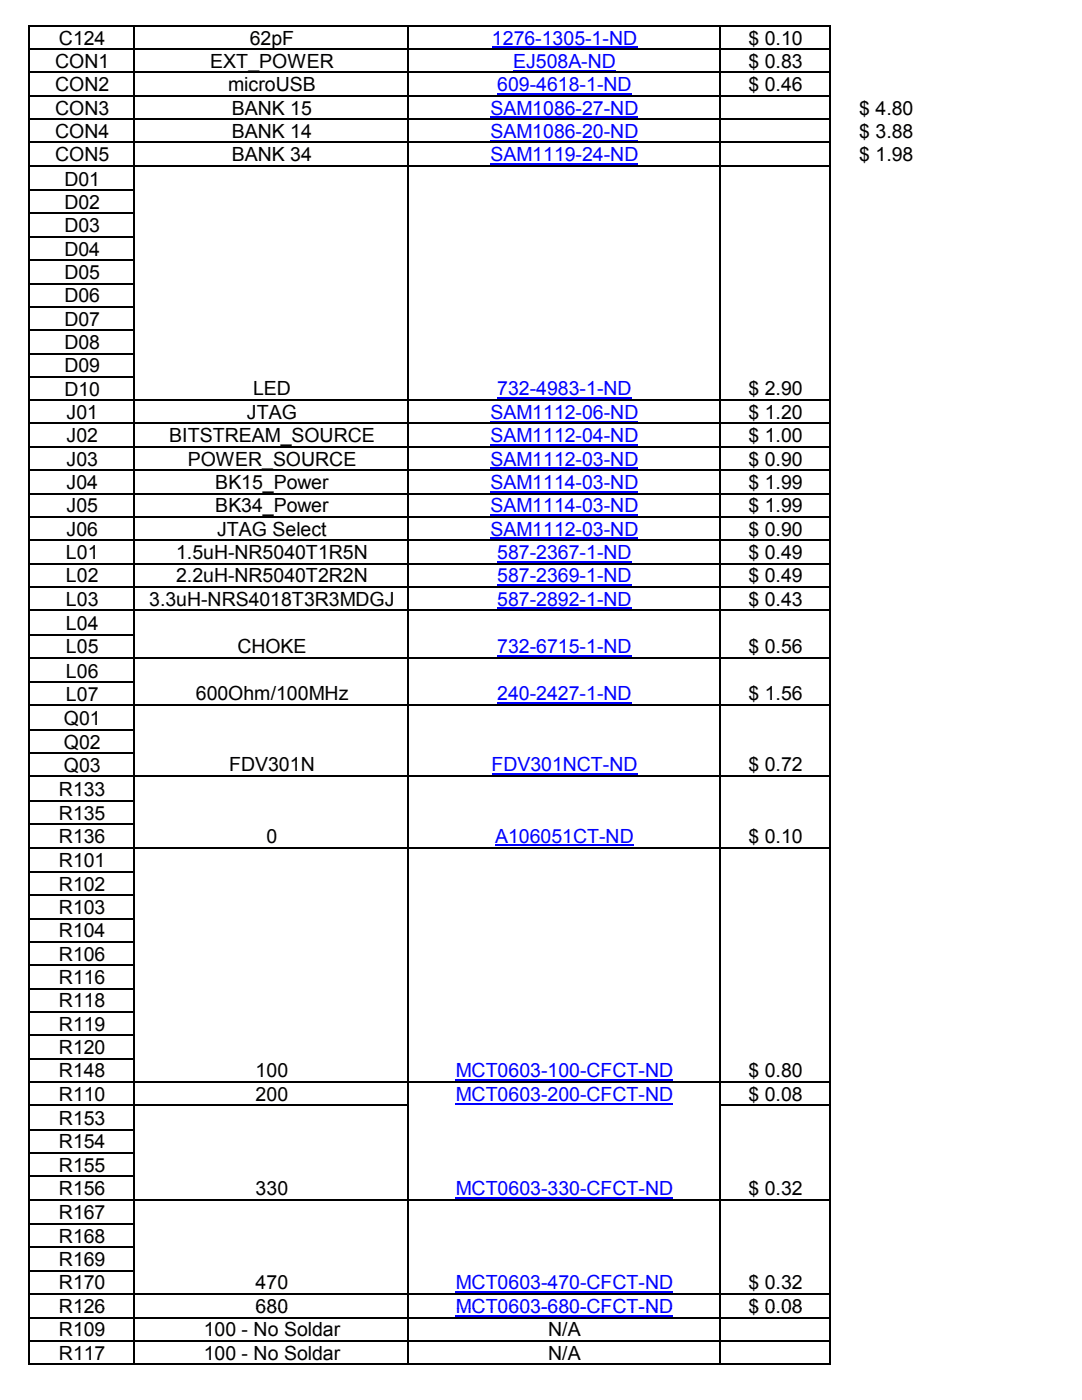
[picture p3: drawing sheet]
<svg xmlns="http://www.w3.org/2000/svg" width="216mm" height="279mm" viewBox="0 0 216 279" stroke-linecap="round" stroke-linejoin="round" font-family="sans-serif">
<defs><g id="words">
<g font-size="3.9">
<text x="11.8" y="8.9">C124</text>
<text x="49.8" y="8.9">62pF</text>
<text x="149.3" y="8.9">$ 0.10</text>
<text x="11" y="13.5">CON1</text>
<text x="41.9" y="13.5">EXT_POWER</text>
<text x="149.3" y="13.5">$ 0.83</text>
<text x="11" y="18.2">CON2</text>
<text x="11" y="22.9">CON3</text>
<text x="45.5" y="18.2">microUSB</text>
<text x="46.3" y="22.9">BANK 15</text>
<text x="149.3" y="18.2">$ 0.46</text>
<text x="171.4" y="22.9">$ 4.80</text>
<text x="11" y="27.5">CON4</text>
<text x="46.3" y="27.5">BANK 14</text>
<text x="171.4" y="27.5">$ 3.88</text>
<text x="11" y="32.2">CON5</text>
<text x="46.3" y="32.2">BANK 34</text>
<text x="171.4" y="32.2">$ 1.98</text>
<text x="12.9" y="37">D01</text>
<text x="12.9" y="41.7">D02</text>
<text x="12.9" y="46.4">D03</text>
<text x="12.9" y="51">D04</text>
<text x="12.9" y="55.7">D05</text>
<text x="12.9" y="60.3">D06</text>
<text x="12.9" y="65">D07</text>
<text x="12.9" y="69.6">D08</text>
<text x="12.9" y="74.3">D09</text>
<text x="12.9" y="79">D10</text>
<text x="13.3" y="83.6">J01</text>
<text x="49.3" y="83.6">JTAG</text>
<text x="50.5" y="78.9">LED</text>
<text x="149.3" y="83.6">$ 1.20</text>
<text x="149.3" y="78.9">$ 2.90</text>
<text x="13.3" y="88.3">J02</text>
<text x="33.8" y="88.3">BITSTREAM_SOURCE</text>
<text x="149.3" y="88.3">$ 1.00</text>
<text x="13.3" y="92.9">J03</text>
<text x="37.5" y="92.9">POWER_SOURCE</text>
<text x="149.3" y="92.9">$ 0.90</text>
<text x="13.3" y="97.6">J04</text>
<text x="43" y="97.6">BK15_Power</text>
<text x="149.3" y="97.6">$ 1.99</text>
<text x="13.3" y="102.2">J05</text>
<text x="13.3" y="106.9">J06</text>
<text x="43" y="102.2">BK34_Power</text>
<text x="43.3" y="106.9">JTAG Select</text>
<text x="149.3" y="102.2">$ 1.99</text>
<text x="149.3" y="106.9">$ 0.90</text>
<text x="13.2" y="111.5">L01</text>
<text x="35.1" y="111.5">1.5uH-NR5040T1R5N</text>
<text x="149.3" y="111.5">$ 0.49</text>
<text x="13.2" y="116.2">L02</text>
<text x="35.1" y="116.2">2.2uH-NR5040T2R2N</text>
<text x="149.3" y="116.2">$ 0.49</text>
<text x="13.2" y="120.9">L03</text>
<text x="13.2" y="125.7">L04</text>
<text x="29.8" y="120.9">3.3uH-NRS4018T3R3MDGJ</text>
<text x="149.3" y="120.9">$ 0.43</text>
<text x="13.2" y="130.4">L05</text>
<text x="47.4" y="130.3">CHOKE</text>
<text x="149.3" y="130.3">$ 0.56</text>
<text x="13.2" y="135.2">L06</text>
<text x="13.2" y="139.9">L07</text>
<text x="39.1" y="139.8">600Ohm/100MHz</text>
<text x="149.3" y="139.8">$ 1.56</text>
<text x="12.7" y="144.7">Q01</text>
<text x="12.7" y="149.4">Q02</text>
<text x="12.7" y="154.1">Q03</text>
<text x="45.8" y="154">FDV301N</text>
<text x="149.3" y="154">$ 0.72</text>
<text x="11.8" y="158.9">R133</text>
<text x="11.8" y="163.6">R135</text>
<text x="11.8" y="168.2">R136</text>
<text x="11.8" y="173.1">R101</text>
<text x="53.2" y="168.1">0</text>
<text x="149.3" y="168.1">$ 0.10</text>
<text x="11.8" y="177.8">R102</text>
<text x="11.8" y="182.4">R103</text>
<text x="11.8" y="187.1">R104</text>
<text x="11.8" y="191.7">R106</text>
<text x="11.8" y="196.4">R116</text>
<text x="11.8" y="201">R118</text>
<text x="11.8" y="205.7">R119</text>
<text x="11.8" y="210.4">R120</text>
<text x="11.8" y="215">R148</text>
<text x="51" y="214.9">100</text>
<text x="149.3" y="214.9">$ 0.80</text>
<text x="11.8" y="219.7">R110</text>
<text x="51" y="219.7">200</text>
<text x="149.3" y="219.7">$ 0.08</text>
<text x="11.8" y="224.5">R153</text>
<text x="11.8" y="229.2">R154</text>
<text x="11.8" y="233.8">R155</text>
<text x="11.8" y="238.5">R156</text>
<text x="51" y="238.4">330</text>
<text x="149.3" y="238.4">$ 0.32</text>
<text x="11.8" y="243.4">R167</text>
<text x="11.8" y="248">R168</text>
<text x="11.8" y="252.7">R169</text>
<text x="11.8" y="257.3">R170</text>
<text x="51" y="257.3">470</text>
<text x="149.3" y="257.3">$ 0.32</text>
<text x="11.8" y="262">R126</text>
<text x="51" y="262">680</text>
<text x="149.3" y="262">$ 0.08</text>
<text x="11.8" y="266.7">R109</text>
<text x="40.6" y="266.7">100 - No Soldar</text>
<text x="109.4" y="266.7">N/A</text>
<text x="11.8" y="271.4">R117</text>
<text x="40.6" y="271.4">100 - No Soldar</text>
<text x="109.4" y="271.4">N/A</text>
</g>
<g font-size="3.9" fill="#00f">
<text x="98.2" y="8.9">1276-1305-1-ND</text>
<text x="102.4" y="13.5">EJ508A-ND</text>
<text x="97.9" y="22.9">SAM1086-27-ND</text>
<text x="99.2" y="18.2">609-4618-1-ND</text>
<text x="97.9" y="27.5">SAM1086-20-ND</text>
<text x="97.9" y="32.2">SAM1119-24-ND</text>
<text x="97.9" y="83.6">SAM1112-06-ND</text>
<text x="99.2" y="78.9">732-4983-1-ND</text>
<text x="97.9" y="88.3">SAM1112-04-ND</text>
<text x="97.9" y="92.9">SAM1112-03-ND</text>
<text x="97.9" y="97.6">SAM1114-03-ND</text>
<text x="97.9" y="102.2">SAM1114-03-ND</text>
<text x="97.9" y="106.9">SAM1112-03-ND</text>
<text x="99.2" y="111.5">587-2367-1-ND</text>
<text x="99.2" y="116.2">587-2369-1-ND</text>
<text x="99.2" y="120.9">587-2892-1-ND</text>
<text x="99.2" y="130.3">732-6715-1-ND</text>
<text x="99.2" y="139.8">240-2427-1-ND</text>
<text x="98.1" y="154">FDV301NCT-ND</text>
<text x="98.8" y="168.1">A106051CT-ND</text>
<text x="90.9" y="214.9">MCT0603-100-CFCT-ND</text>
<text x="90.9" y="219.7">MCT0603-200-CFCT-ND</text>
<text x="90.9" y="238.4">MCT0603-330-CFCT-ND</text>
<text x="90.9" y="257.3">MCT0603-470-CFCT-ND</text>
<text x="90.9" y="262">MCT0603-680-CFCT-ND</text>
</g>
</g></defs>
<g fill="none" stroke="#00f" stroke-width=".3">
<path d="M98.2 9.5h28.9M99.2 18.8h26.8M102.4 14.1h20.5M97.9 23.4h29.5M97.9 28.1h29.5M97.9 32.7h29.5M99.2 79.4h26.8M97.9 84.2h29.5M97.9 88.8h29.5M97.9 93.5h29.5M97.9 98.1h29.5M97.9 102.8h29.5"/>
<path d="M97.9 107.5h29.5M99.2 112.1h26.8M99.2 116.8h26.8M99.2 121.4h26.8M99.2 130.8h26.8M98.1 154.5h29.1M99.2 140.4h26.8M98.8 168.7h27.6M90.9 215.5h43.4M90.9 220.2h43.4M90.9 239h43.4M90.9 257.8h43.4"/>
<path d="M90.9 262.6h43.4"/>
</g>
<g fill="none" stroke="#000" stroke-width=".3">
<path d="M5.7 5v267.4M5.9 5.1h159.9M5.9 9.8h159.9M5.9 14.5h159.9M5.9 19.1h159.9M26.8 5.3v267.1M81.4 5.3v267.1M143.6 5.3v267.1M165.7 5.3v267.1M5.9 23.8h159.9M5.9 28.4h159.9M5.9 33.1h159.9"/>
<path d="M5.9 38h21.1M5.9 42.6h21.1M5.9 47.3h21.1M5.9 51.9h21.1M5.9 56.6h21.1M5.9 61.2h21.1M5.9 65.9h21.1M5.9 70.5h21.1M5.9 75.2h21.1M5.9 79.9h159.9M5.9 84.5h159.9M5.9 89.2h159.9"/>
<path d="M5.9 93.8h159.9M5.9 98.5h159.9M5.9 103.1h159.9M5.9 107.8h159.9M5.9 112.5h159.9M5.9 117.1h159.9M5.9 121.8h159.9M5.9 126.6h21.1M5.9 131.3h159.9M5.9 136.1h21.1M5.9 140.8h159.9M5.9 145.6h21.1"/>
<path d="M5.9 150.3h21.1M5.9 155h159.9M5.9 159.8h21.1M5.9 164.5h21.1M5.9 169.1h159.9M5.9 174h21.1M5.9 178.7h21.1M5.9 183.3h21.1M5.9 188h21.1M5.9 192.6h21.1M5.9 197.3h21.1M5.9 202h21.1"/>
<path d="M5.9 206.6h21.1M5.9 211.3h21.1M5.9 215.9h159.9M5.9 220.6h75.7M5.9 225.4h21.1M5.9 230.1h21.1M5.9 234.8h21.1M5.9 239.4h159.9M143.7 220.6h22.1M5.9 244.3h21.1M5.9 248.9h21.1M5.9 253.6h21.1"/>
<path d="M5.9 258.3h159.9M5.9 263h159.9M5.9 267.6h159.9M5.9 272.3h159.9"/>
</g>
<use href="#words"/>
</svg>
